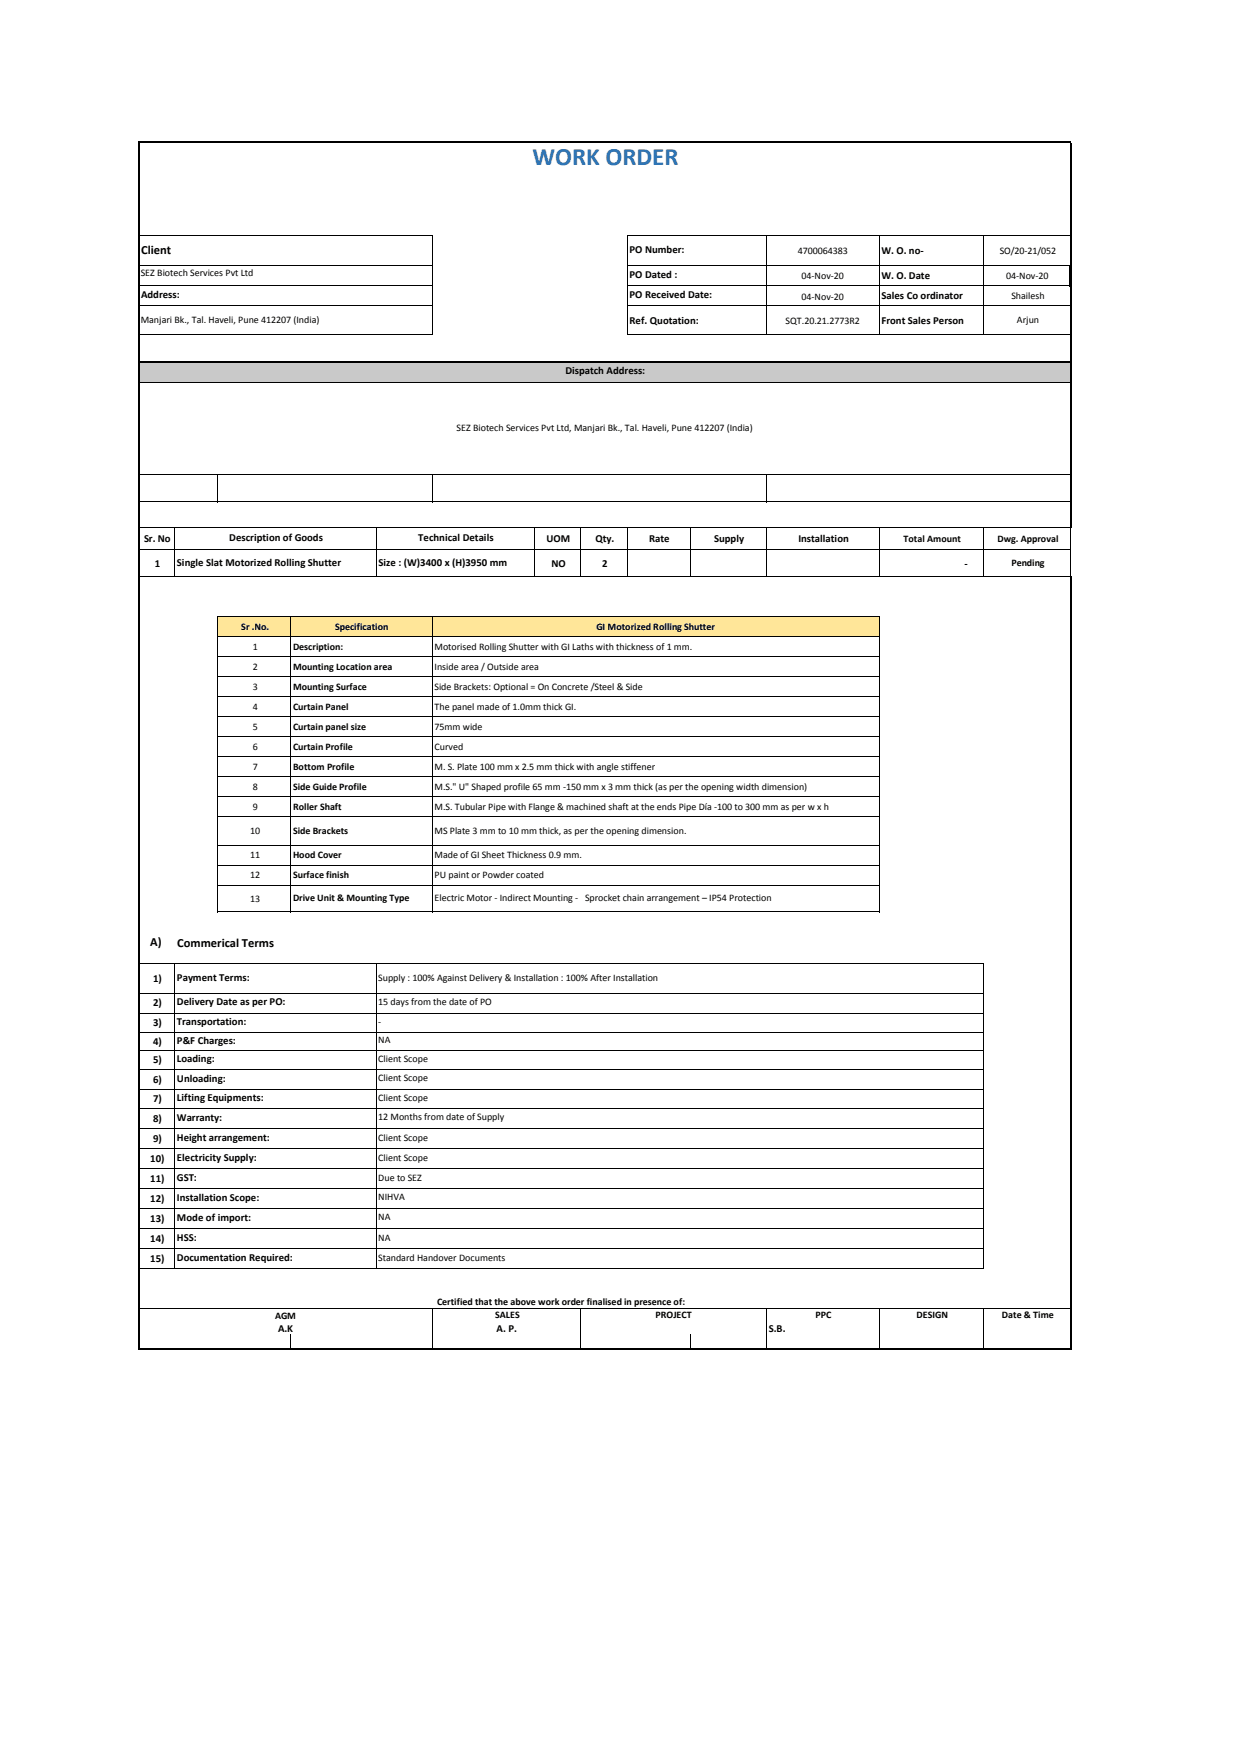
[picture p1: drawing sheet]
<svg xmlns="http://www.w3.org/2000/svg" width="210mm" height="297mm" viewBox="0 0 210 297" stroke-linecap="round" stroke-linejoin="round" font-family="sans-serif">
<defs><g id="words">
<text font-size="4.2" fill="#2f75b5" x="90.1" y="27.9">WORK ORDER</text>
<g font-size="2.1">
<text x="23.9" y="43">Client</text>
<text x="25.4" y="160.1">A)</text>
<text x="30" y="160.3">Commerical Terms</text>
</g>
<g font-size="1.8">
<text x="106.6" y="42.8">PO Number:</text>
<text x="106.6" y="47.1">PO Dated :</text>
<text x="149.3" y="43">W. O. no-</text>
<text x="149.3" y="47.2">W. O. Date</text>
<text x="23.9" y="50.5">Address:</text>
<text x="106.6" y="50.5">PO Received Date:</text>
<text x="149.3" y="50.6">Sales Co ordinator</text>
<text x="106.6" y="54.8">Ref. Quotation:</text>
<text x="149.3" y="54.8">Front Sales Person</text>
<text x="95.7" y="63.4">Dispatch Address:</text>
<text x="24.4" y="91.8">Sr. No</text>
<text x="26.2" y="95.9">1</text>
<text x="30" y="95.8">Single Slat Motorized Rolling Shutter</text>
<text x="38.8" y="91.6">Description of Goods</text>
<text x="64.1" y="95.8">Size : (W)3400 x (H)3950 mm</text>
<text x="70.8" y="91.6">Technical Details</text>
<text x="92.6" y="91.8">UOM</text>
<text x="93.4" y="95.9">NO</text>
<text x="100.8" y="91.8">Qty.</text>
<text x="102" y="95.9">2</text>
<text x="109.9" y="91.8">Rate</text>
<text x="120.9" y="91.8">Supply</text>
<text x="135.2" y="91.8">Installation</text>
<text x="163.3" y="95.9">-</text>
<text x="25.9" y="166.2">1)</text>
<text x="30" y="166.1">Payment Terms:</text>
<text x="25.9" y="170.4">2)</text>
<text x="25.9" y="173.7">3)</text>
<text x="30" y="170.2">Delivery Date as per PO:</text>
<text x="30" y="173.5">Transportation:</text>
<text x="25.9" y="176.9">4)</text>
<text x="25.9" y="180">5)</text>
<text x="30" y="176.7">P&amp;F Charges:</text>
<text x="30" y="179.8">Loading:</text>
<text x="25.9" y="183.3">6)</text>
<text x="30" y="183.1">Unloading:</text>
<text x="25.9" y="186.6">7)</text>
<text x="25.9" y="189.9">8)</text>
<text x="30" y="186.4">Lifting Equipments:</text>
<text x="30" y="189.7">Warranty:</text>
<text x="25.4" y="196.7">10)</text>
<text x="25.9" y="193.3">9)</text>
<text x="30" y="196.6">Electricity Supply:</text>
<text x="30" y="193.1">Height arrangement:</text>
<text x="25.4" y="200.1">11)</text>
<text x="25.4" y="203.4">12)</text>
<text x="30" y="199.9">GST:</text>
<text x="30" y="203.3">Installation Scope:</text>
<text x="25.4" y="206.8">13)</text>
<text x="30" y="206.7">Mode of import:</text>
<text x="25.4" y="210.2">14)</text>
<text x="25.4" y="213.6">15)</text>
<text x="30" y="210.1">HSS:</text>
<text x="30" y="213.4">Documentation Required:</text>
<text x="47.1" y="225.5">A.K</text>
<text x="84.1" y="225.5">A. P.</text>
<text x="130.2" y="225.5">S.B.</text>
</g>
<g font-size="1.7">
<text x="23.8" y="46.7">SEZ Biotech Services Pvt Ltd</text>
<text x="135.1" y="43.1">4700064383</text>
<text x="135.7" y="47.3">04-Nov-20</text>
<text x="169.3" y="43">SO/20-21/052</text>
<text x="170.4" y="47.3">04-Nov-20</text>
<text x="135.7" y="50.7">04-Nov-20</text>
<text x="171.3" y="50.6">Shailesh</text>
<text x="23.8" y="54.7">Manjari Bk., Tal. Haveli, Pune 412207 (India)</text>
<text x="133" y="54.8">SQT.20.21.2773R2</text>
<text x="172.2" y="54.7">Arjun</text>
<text x="77.3" y="73">SEZ Biotech Services Pvt Ltd, Manjari Bk., Tal. Haveli, Pune 412207 (India)</text>
<text x="153" y="91.7">Total Amount</text>
<text x="168.9" y="91.7">Dwg. Approval</text>
<text x="171.3" y="95.9">Pending</text>
<text x="40.9" y="106.6">Sr .No.</text>
<text x="56.7" y="106.6">Specification</text>
<text x="101" y="106.6">GI Motorized Rolling Shutter</text>
<text x="42.8" y="110">1</text>
<text x="42.8" y="113.4">2</text>
<text x="49.6" y="110">Description:</text>
<text x="49.6" y="113.3">Mounting Location area</text>
<text x="73.6" y="113.3">Inside area / Outside area</text>
<text x="73.6" y="110">Motorised Rolling Shutter with GI Laths with thickness of 1 mm.</text>
<text x="42.8" y="116.8">3</text>
<text x="49.6" y="116.7">Mounting Surface</text>
<text x="73.6" y="116.7">Side Brackets: Optional = On Concrete /Steel &amp; Side</text>
<text x="42.8" y="120.2">4</text>
<text x="42.8" y="123.5">5</text>
<text x="49.6" y="123.5">Curtain panel size</text>
<text x="49.6" y="120.1">Curtain Panel</text>
<text x="73.6" y="120.1">The panel made of 1.0mm thick GI.</text>
<text x="73.6" y="123.5">75mm wide</text>
<text x="42.8" y="126.9">6</text>
<text x="42.8" y="130.3">7</text>
<text x="49.6" y="130.3">Bottom Profile</text>
<text x="49.6" y="126.9">Curtain Profile</text>
<text x="73.6" y="130.3">M. S. Plate 100 mm x 2.5 mm thick with angle stiffener</text>
<text x="73.6" y="126.9">Curved</text>
<text x="42.8" y="133.7">8</text>
<text x="42.8" y="137.1">9</text>
<text x="49.6" y="137.1">Roller Shaft</text>
<text x="49.6" y="133.7">Side Guide Profile</text>
<text x="73.6" y="137.1">M.S. Tubular Pipe with Flange &amp; machined shaft at the ends Pipe Día -100 to 300 mm as per w x h</text>
<text x="73.6" y="133.7">M.S.&quot; U&quot; Shaped profile 65 mm -150 mm x 3 mm thick (as per the opening width dimension)</text>
<text x="42.4" y="141.2">10</text>
<text x="49.6" y="141.2">Side Brackets</text>
<text x="73.6" y="141.2">MS Plate 3 mm to 10 mm thick, as per the opening dimension.</text>
<text x="42.4" y="145.3">11</text>
<text x="42.4" y="148.7">12</text>
<text x="49.6" y="145.3">Hood Cover</text>
<text x="49.6" y="148.6">Surface finish</text>
<text x="73.6" y="145.3">Made of GI Sheet Thickness 0.9 mm.</text>
<text x="73.6" y="148.6">PU paint or Powder coated</text>
<text x="42.4" y="152.7">13</text>
<text x="49.6" y="152.6">Drive Unit &amp; Mounting Type</text>
<text x="73.6" y="152.6">Electric Motor - Indirect Mounting - Sprocket chain arrangement – IP54 Protection</text>
<text x="64.1" y="166.1">Supply : 100% Against Delivery &amp; Installation : 100% After Installation</text>
<text x="64.1" y="170.2">15 days from the date of PO</text>
<text x="64.1" y="173.5">-</text>
<text x="64.1" y="176.6">NA</text>
<text x="64.1" y="179.8">Client Scope</text>
<text x="64.1" y="183.1">Client Scope</text>
<text x="64.1" y="186.4">Client Scope</text>
<text x="64.1" y="189.7">12 Months from date of Supply</text>
<text x="64.1" y="193.1">Client Scope</text>
<text x="64.1" y="196.5">Client Scope</text>
<text x="64.1" y="199.9">Due to SEZ</text>
<text x="64.1" y="203.2">NIHVA</text>
<text x="64.1" y="206.6">NA</text>
<text x="64.1" y="210">NA</text>
<text x="64.1" y="213.4">Standard Handover Documents</text>
<text x="74" y="220.8">Certified that the above work order finalised in presence of:</text>
<text x="46.6" y="223.2">AGM</text>
<text x="83.8" y="223.2">SALES</text>
<text x="111" y="223">PROJECT</text>
<text x="138.1" y="223.2">PPC</text>
<text x="155.2" y="223.2">DESIGN</text>
<text x="169.7" y="223.2">Date &amp; Time</text>
</g>
</g></defs>
<path d="M23.5 61.2h157.8v3.5h-157.8z" fill-rule="evenodd" fill="#c9c9c9"/>
<path d="M36.9 104.4h112v3.4h-112z" fill-rule="evenodd" fill="#ffe699"/>
<g fill="#fff">
<path d="M73.2 107.8h75.7v3.4h-75.7z" fill-rule="evenodd"/>
<path d="M73.2 111.1h75.7v3.5h-75.7z" fill-rule="evenodd"/>
<path d="M73.2 114.5h75.7v3.5h-75.7z" fill-rule="evenodd"/>
<path d="M73.2 117.9h75.7v3.4h-75.7z" fill-rule="evenodd"/>
<path d="M73.2 121.3h75.7v3.4h-75.7z" fill-rule="evenodd"/>
<path d="M73.2 124.7h75.7v3.4h-75.7z" fill-rule="evenodd"/>
<path d="M73.2 128.1h75.7v3.4h-75.7z" fill-rule="evenodd"/>
<path d="M73.2 131.5h75.7v3.4h-75.7z" fill-rule="evenodd"/>
<path d="M73.2 134.8h75.7v3.5h-75.7z" fill-rule="evenodd"/>
<path d="M73.2 138.2h75.7v4.9h-75.7z" fill-rule="evenodd"/>
<path d="M73.2 143.1h75.7v3.4h-75.7z" fill-rule="evenodd"/>
<path d="M73.2 146.4h75.7v3.5h-75.7z" fill-rule="evenodd"/>
<path d="M73.2 149.8h75.7v4.6h-75.7z" fill-rule="evenodd"/>
<path d="M73.2 154.4h75.7v3.4h-75.7z" fill-rule="evenodd"/>
</g>
<g fill="none" stroke="#000" stroke-width=".17">
<path d="M23.6 39.9h49.7M106.2 39.9v16.8M106.3 39.9h74.8M23.6 44.9h49.7M23.6 48.4h49.7M23.6 51.7h49.7M23.6 56.7h49.7M73.2 40v16.7M106.3 44.9h74.8M106.3 48.4h74.8M106.3 51.7h74.8M106.3 56.7h74.8"/>
<path d="M129.8 40v16.7M148.9 40v16.7M166.6 40v16.7M23.6 64.7h157.5M23.6 80.3h157.5M23.6 84.9h157.5M23.6 89.4h157.5M23.6 93.1h157.7M23.6 97.6h157.5M29.6 89.4v8.3M36.9 80.4v4.6M63.7 89.4v8.3"/>
<path d="M73.2 80.4v4.6M90.5 89.4v8.3M98.4 89.4v8.3M106.2 89.4v8.3M116.8 89.4v8.3M129.8 80.4v4.6M129.8 89.4v8.3M148.9 89.4v8.3M166.6 89.4v8.3M181.3 89.4v8.1M36.9 104.3v50.1M37 104.4h111.9"/>
<path d="M37 107.8h111.9M37 111.2h111.9M37 114.6h111.9M37 117.9h111.9M49.3 104.5v49.9M73.2 104.5v49.9M148.9 104.5v49.9M37 121.3h111.9M37 124.7h111.9M37 128.1h111.9M37 131.5h111.9M37 134.9h111.9"/>
<path d="M37 138.3h111.9M37 143.1h111.9M37 146.5h111.9M37 149.9h111.9M37 154.4h111.9M23.6 163.2h143.1M23.6 168.1h143.1M23.6 171.5h143.1M23.6 174.8h143.1M23.6 177.8h143.1M29.6 163.2v51.6M63.7 163.2v51.6"/>
<path d="M166.6 163.2v51.6M23.6 181.1h143.1M23.6 184.4h143.1M23.6 187.7h143.1M23.6 191h143.1M23.6 194.5h143.1M23.6 197.9h143.1M23.6 201.2h143.1M23.6 204.6h143.1M23.6 208h143.1M23.6 211.3h143.1M23.6 214.7h143.1"/>
<path d="M23.6 221.5h157.5M49.3 226v2.2M73.2 221.5v6.7M98.4 221.5v6.7M116.8 226v2.2M129.8 221.5v6.7M148.9 221.5v6.7M166.6 221.5v6.7"/>
</g>
<path d="M23.5 23.9v204.6M23.6 24.1h157.8M181.3 24.2v20.6M181.3 48.5v40.9M23.6 61.2h157.8M181.3 97.5v131M23.6 228.3h157.8" fill="none" stroke="#000" stroke-width=".3"/>
<path d="M181.3 44.8v3.7" fill="none" stroke="#000" stroke-width=".42"/>
<use href="#words"/>
</svg>
